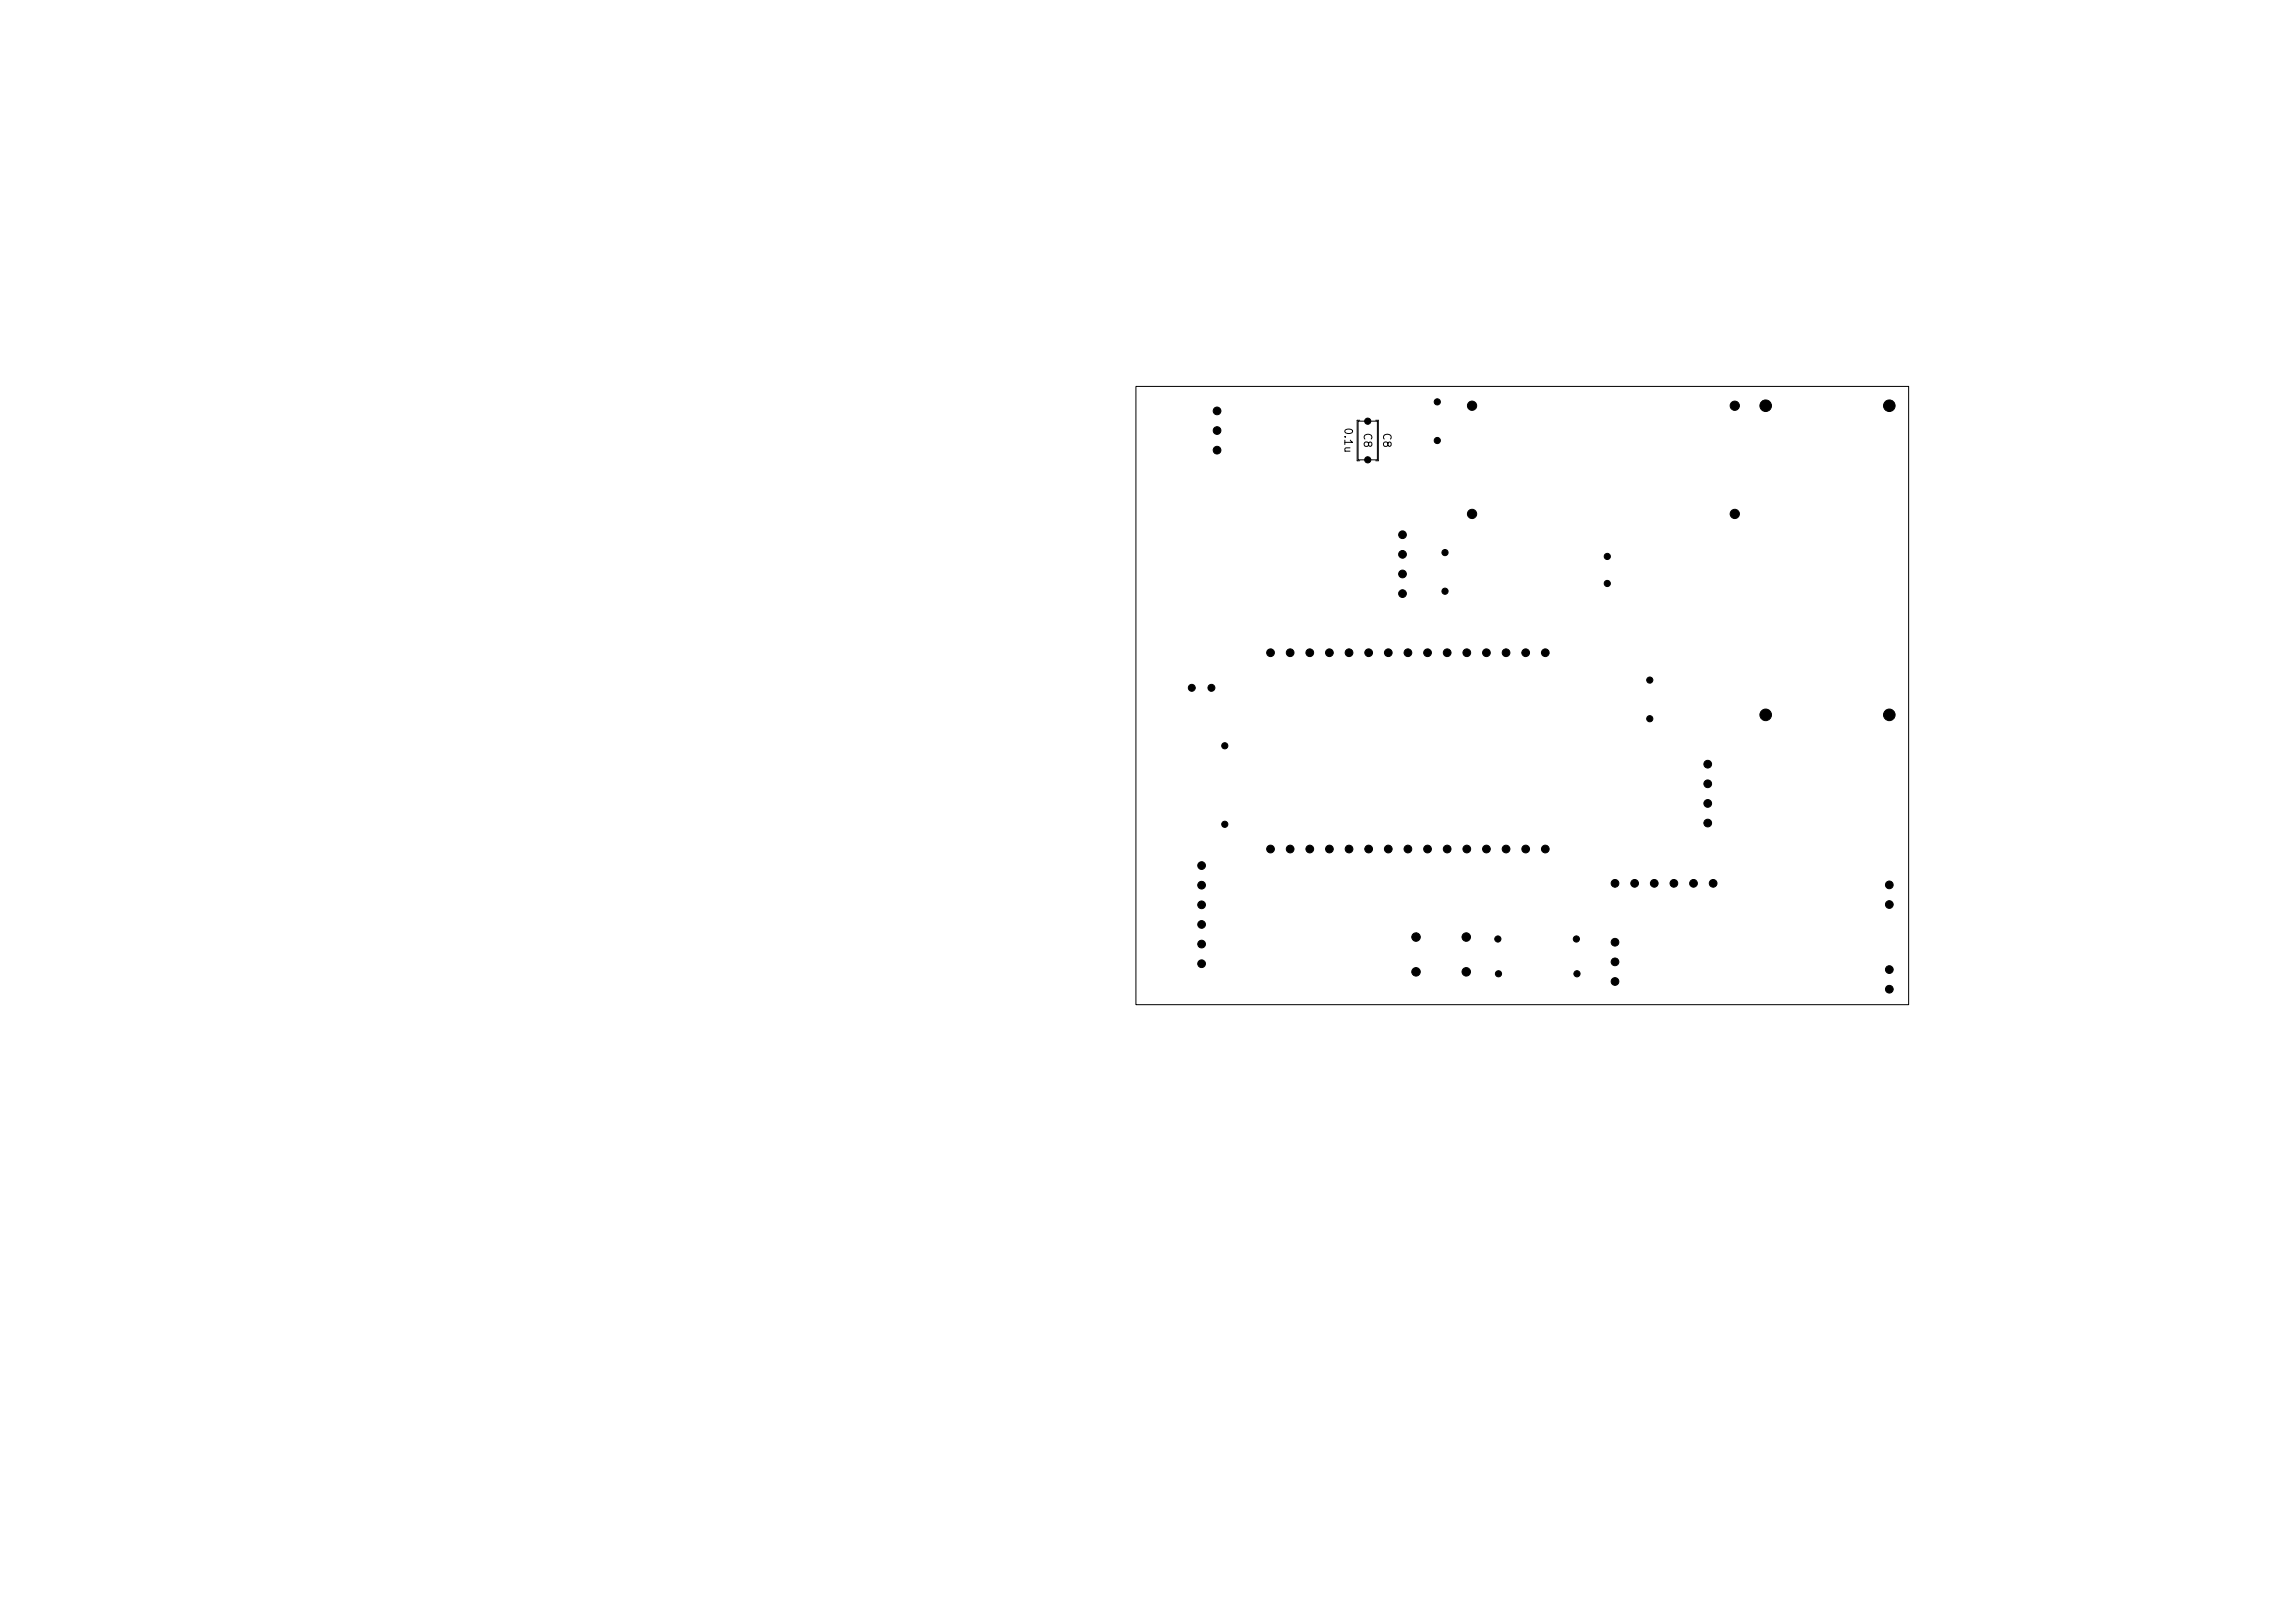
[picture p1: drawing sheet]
<svg xmlns="http://www.w3.org/2000/svg" width="297mm" height="210mm" viewBox="0 0 297 210" stroke-linecap="round" stroke-linejoin="round" font-family="sans-serif">
<defs><g id="words">
<g font-size="1">
<text x="173.7" y="55.2" transform="rotate(90 173.7 55.2)">0.1u</text>
<text x="176.2" y="55.9" transform="rotate(90 176.2 55.9)">C8</text>
<text x="178.7" y="55.9" transform="rotate(90 178.7 55.9)">C8</text>
</g>
</g></defs>
<path d="M147 50h100v80h-100zM175.8 54.5h2.5v5h-2.5zM176 54.4h-.4v5.2h.4M178 54.4h.4v5.2h-.4" fill="none" stroke="#000" stroke-width=".13"/>
<g fill="#000" stroke="#000" stroke-width=".13">
<circle cx="157.5" cy="58.2" r=".5"/>
<circle cx="157.5" cy="55.7" r=".5"/>
<circle cx="157.5" cy="53.2" r=".5"/>
<circle cx="177" cy="59.5" r=".4"/>
<circle cx="177" cy="54.5" r=".4"/>
<circle cx="186" cy="52" r=".4"/>
<circle cx="186" cy="57" r=".4"/>
<circle cx="190.5" cy="52.5" r=".6"/>
<circle cx="224.5" cy="52.5" r=".6"/>
<circle cx="228.5" cy="52.5" r=".75"/>
<circle cx="244.5" cy="52.5" r=".75"/>
<circle cx="181.5" cy="71.7" r=".5"/>
<circle cx="181.5" cy="69.2" r=".5"/>
<circle cx="181.5" cy="74.3" r=".5"/>
<circle cx="181.5" cy="76.8" r=".5"/>
<circle cx="187" cy="71.5" r=".4"/>
<circle cx="187" cy="76.5" r=".4"/>
<circle cx="190.5" cy="66.5" r=".6"/>
<circle cx="208" cy="72" r=".4"/>
<circle cx="208" cy="75.5" r=".4"/>
<circle cx="224.5" cy="66.5" r=".6"/>
<circle cx="154.2" cy="89" r=".45"/>
<circle cx="156.8" cy="89" r=".45"/>
<circle cx="158.5" cy="96.5" r=".4"/>
<circle cx="164.4" cy="84.5" r=".5"/>
<circle cx="167" cy="84.5" r=".5"/>
<circle cx="169.5" cy="84.5" r=".5"/>
<circle cx="172" cy="84.5" r=".5"/>
<circle cx="174.6" cy="84.5" r=".5"/>
<circle cx="177.1" cy="84.5" r=".5"/>
<circle cx="179.7" cy="84.5" r=".5"/>
<circle cx="182.2" cy="84.5" r=".5"/>
<circle cx="184.7" cy="84.5" r=".5"/>
<circle cx="187.3" cy="84.5" r=".5"/>
<circle cx="189.8" cy="84.5" r=".5"/>
<circle cx="192.4" cy="84.5" r=".5"/>
<circle cx="194.9" cy="84.5" r=".5"/>
<circle cx="197.4" cy="84.5" r=".5"/>
<circle cx="200" cy="84.5" r=".5"/>
<circle cx="213.5" cy="88" r=".4"/>
<circle cx="213.5" cy="93" r=".4"/>
<circle cx="221" cy="98.9" r=".5"/>
<circle cx="228.5" cy="92.5" r=".75"/>
<circle cx="244.5" cy="92.5" r=".75"/>
<circle cx="155.5" cy="117.1" r=".5"/>
<circle cx="155.5" cy="112" r=".5"/>
<circle cx="155.5" cy="114.5" r=".5"/>
<circle cx="155.5" cy="119.6" r=".5"/>
<circle cx="158.5" cy="106.7" r=".4"/>
<circle cx="164.4" cy="109.9" r=".5"/>
<circle cx="167" cy="109.9" r=".5"/>
<circle cx="169.5" cy="109.9" r=".5"/>
<circle cx="172" cy="109.9" r=".5"/>
<circle cx="174.6" cy="109.9" r=".5"/>
<circle cx="177.1" cy="109.9" r=".5"/>
<circle cx="179.7" cy="109.9" r=".5"/>
<circle cx="182.2" cy="109.9" r=".5"/>
<circle cx="184.7" cy="109.9" r=".5"/>
<circle cx="187.3" cy="109.9" r=".5"/>
<circle cx="189.8" cy="109.9" r=".5"/>
<circle cx="192.4" cy="109.9" r=".5"/>
<circle cx="194.9" cy="109.9" r=".5"/>
<circle cx="197.4" cy="109.9" r=".5"/>
<circle cx="200" cy="109.9" r=".5"/>
<circle cx="209" cy="114.3" r=".5"/>
<circle cx="211.5" cy="114.3" r=".5"/>
<circle cx="214.1" cy="114.3" r=".5"/>
<circle cx="216.6" cy="114.3" r=".5"/>
<circle cx="219.2" cy="114.3" r=".5"/>
<circle cx="221" cy="106.5" r=".5"/>
<circle cx="221" cy="104" r=".5"/>
<circle cx="221" cy="101.4" r=".5"/>
<circle cx="221.7" cy="114.3" r=".5"/>
<circle cx="244.5" cy="114.5" r=".5"/>
<circle cx="244.5" cy="117" r=".5"/>
<circle cx="155.5" cy="122.2" r=".5"/>
<circle cx="155.5" cy="124.7" r=".5"/>
<circle cx="183.3" cy="125.7" r=".55"/>
<circle cx="183.3" cy="121.3" r=".55"/>
<circle cx="189.8" cy="125.7" r=".55"/>
<circle cx="189.8" cy="121.3" r=".55"/>
<circle cx="193.8" cy="121.5" r=".4"/>
<circle cx="193.9" cy="126" r=".4"/>
<circle cx="204" cy="121.5" r=".4"/>
<circle cx="204.1" cy="126" r=".4"/>
<circle cx="209" cy="121.9" r=".5"/>
<circle cx="209" cy="124.5" r=".5"/>
<circle cx="209" cy="127" r=".5"/>
<circle cx="244.5" cy="128" r=".5"/>
<circle cx="244.5" cy="125.5" r=".5"/>
</g>
<use href="#words"/>
</svg>
